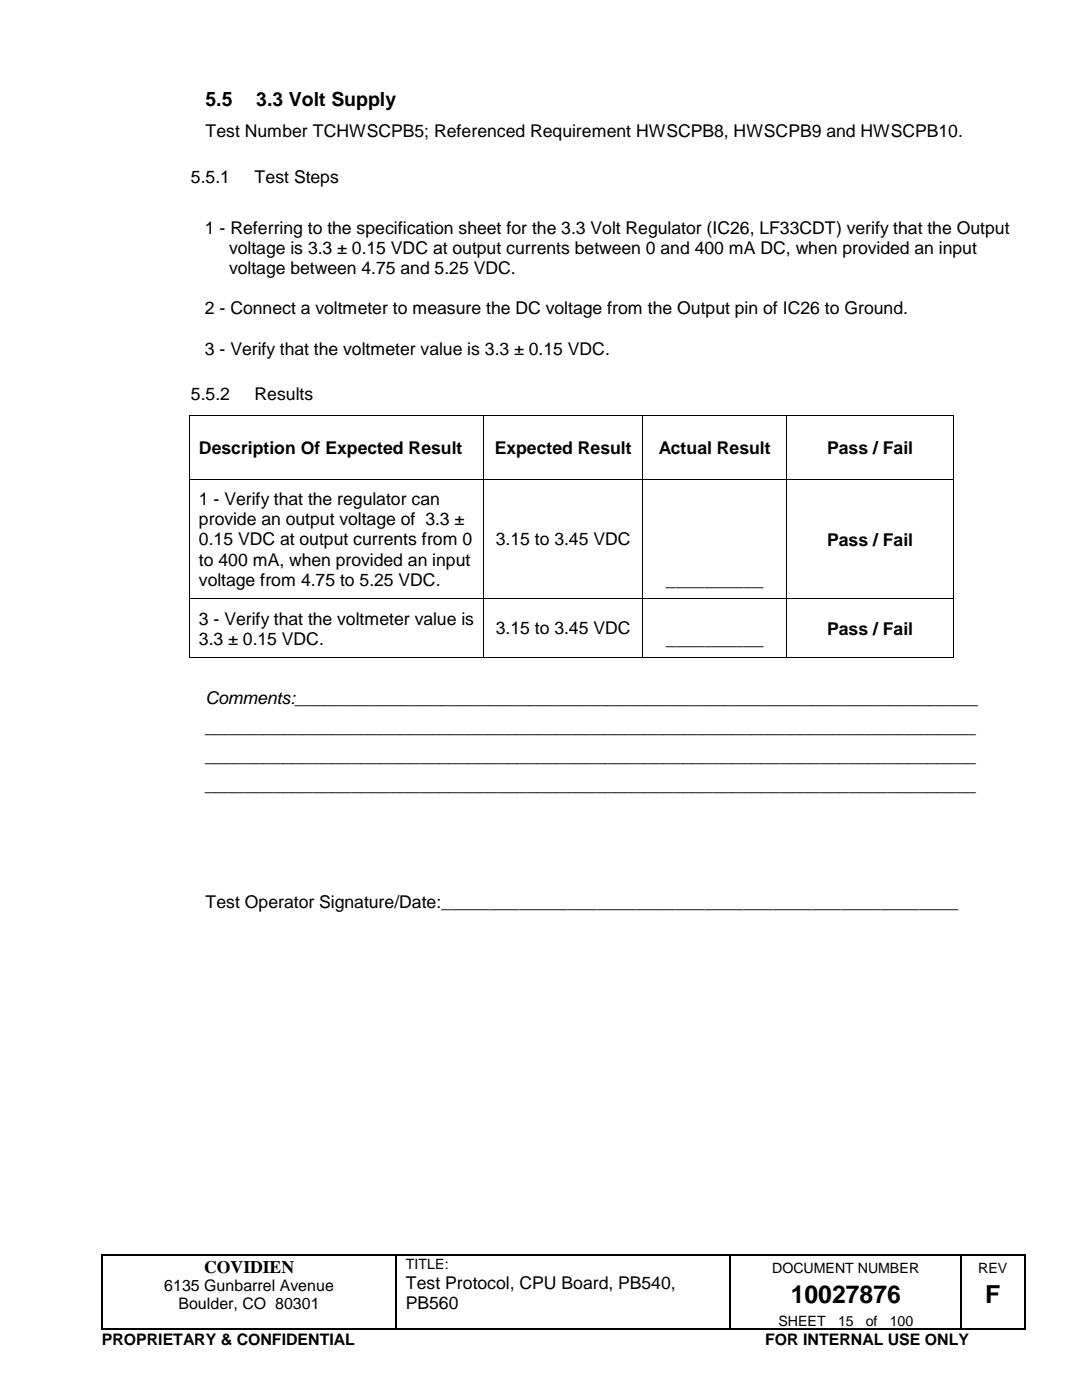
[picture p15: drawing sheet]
<svg xmlns="http://www.w3.org/2000/svg" width="216mm" height="279mm" viewBox="0 0 216 279" stroke-linecap="round" stroke-linejoin="round" font-family="sans-serif">
<defs><g id="words">
<g font-size="4.9">
<text x="157.8" y="260.1">10027876</text>
<text x="196.6" y="260.1">F</text>
</g>
<g font-size="3.9">
<text x="41" y="21.1">5.5</text>
<text x="51.1" y="21.1">3.3 Volt Supply</text>
</g>
<g font-size="3.5">
<text x="41" y="27.4">Test Number TCHWSCPB5; Referenced Requirement HWSCPB8, HWSCPB9 and HWSCPB10.</text>
<text x="38.1" y="36.5">5.5.1</text>
<text x="50.8" y="36.5">Test Steps</text>
<text x="40.9" y="46.7">1 - Referring to the specification sheet for the 3.3 Volt Regulator (IC26, LF33CDT) verify that the Output</text>
<text x="45.7" y="50.7">voltage is 3.3 ± 0.15 VDC at output currents between 0 and 400 mA DC, when provided an input</text>
<text x="45.7" y="54.7">voltage between 4.75 and 5.25 VDC.</text>
<text x="40.9" y="62.7">2 - Connect a voltmeter to measure the DC voltage from the Output pin of IC26 to Ground.</text>
<text x="40.9" y="70.8">3 - Verify that the voltmeter value is 3.3 ± 0.15 VDC.</text>
<text x="38.1" y="79.9">5.5.2</text>
<text x="50.8" y="79.9">Results</text>
<text x="39.7" y="90.6">Description Of Expected Result</text>
<text x="98.7" y="90.6">Expected Result</text>
<text x="131.4" y="90.6">Actual Result</text>
<text x="165.1" y="90.6">Pass / Fail</text>
<text x="39.7" y="100.8">1 - Verify that the regulator can</text>
<text x="39.7" y="104.8">provide an output voltage of 3.3 ±</text>
<text x="39.7" y="108.8">0.15 VDC at output currents from 0</text>
<text x="39.7" y="112.9">to 400 mA, when provided an input</text>
<text x="98.9" y="108.8">3.15 to 3.45 VDC</text>
<text x="165.1" y="108.9">Pass / Fail</text>
<text x="39.7" y="116.9">voltage from 4.75 to 5.25 VDC.</text>
<text x="132.9" y="116.9">__________</text>
<text x="39.7" y="124.6">3 - Verify that the voltmeter value is</text>
<text x="39.7" y="128.7">3.3 ± 0.15 VDC.</text>
<text x="98.9" y="126.6">3.15 to 3.45 VDC</text>
<text x="132.9" y="128.7">__________</text>
<text x="165.1" y="126.7">Pass / Fail</text>
<text x="41" y="140.4">Comments:______________________________________________________________________</text>
<text x="41" y="146.3">_______________________________________________________________________________</text>
<text x="41" y="152.1">_______________________________________________________________________________</text>
<text x="41" y="157.9">_______________________________________________________________________________</text>
<text x="41" y="181.2">Test Operator Signature/Date:_____________________________________________________</text>
<text x="40.7" y="254">COVIDIEN</text>
<text x="81" y="257.2">Test Protocol, CPU Board, PB540,</text>
<text x="81" y="261.2">PB560</text>
</g>
<g font-size="3.2">
<text x="32.8" y="257.7">6135 Gunbarrel Avenue</text>
<text x="35.6" y="261.3">Boulder, CO 80301</text>
<text x="20.3" y="268.5">PROPRIETARY &amp; CONFIDENTIAL</text>
<text x="152.7" y="268.5">FOR INTERNAL USE ONLY</text>
</g>
<g font-size="2.8">
<text x="81" y="253.3">TITLE:</text>
<text x="154.1" y="254">DOCUMENT NUMBER</text>
<text x="195.2" y="254">REV</text>
<text x="155.3" y="264.5">SHEET</text>
<text x="167.2" y="264.5">15</text>
<text x="172.8" y="264.5">of</text>
<text x="177.5" y="264.5">100</text>
</g>
</g></defs>
<g fill="#000">
<path d="M37.7 82.8h.2v.1h-.2zM37.7 95.6h.2v.2h-.2zM96.4 82.8h.2v.1h-.2zM96.4 95.6h.2v.2h-.2zM128.2 82.8h.2v.1h-.2zM128.2 95.6h.2v.2h-.2zM156.9 82.8h.2v.1h-.2zM156.9 95.6h.2v.2h-.2zM190.2 82.8h.2v.1h-.2zM190.2 95.6h.2v.2h-.2zM37.7 119.4h.2v.2h-.2zM96.4 119.4h.2v.2h-.2z"/>
<path d="M128.2 119.4h.2v.2h-.2zM156.9 119.4h.2v.2h-.2zM190.2 119.4h.2v.2h-.2zM37.7 131.2h.2v.2h-.2zM96.4 131.2h.2v.2h-.2zM128.2 131.2h.2v.2h-.2zM156.9 131.2h.2v.2h-.2zM190.2 131.2h.2v.2h-.2zM20.2 250.4h.2v.3h-.2zM79 250.4h.2v.3h-.2zM145.6 250.4h.3v.3h-.3zM191.6 250.4h.3v.3h-.3z"/>
<path d="M204.3 250.4h.3v.3h-.3zM20.2 265.2h.2v.2h-.2zM79 265.2h.2v.2h-.2zM145.6 265.2h.3v.2h-.3zM191.6 265.2h.3v.2h-.3zM204.3 265.2h.3v.2h-.3z"/>
</g>
<g fill="none" stroke="#000" stroke-width=".25">
<path d="M20.3 250.7v14.5M20.4 250.5h58.5M79.1 250.7v14.5M79.2 250.5h66.4M145.8 250.7v14.5M145.9 250.5h45.7M191.8 250.7v14.5M191.9 250.5h12.4M204.5 250.7v14.5M20.4 265.3h58.5M79.2 265.3h66.4M145.9 265.3h45.7"/>
<path d="M191.9 265.3h12.4"/>
</g>
<g fill="none" stroke="#000" stroke-width=".2">
<path d="M37.8 82.9v12.7M37.8 95.8v23.6M37.9 82.8h58.5M37.9 95.7h58.5M96.5 82.9v12.7M96.5 95.8v23.6M96.6 82.8h31.6M96.6 95.7h31.6M128.3 82.9v12.7M128.3 95.8v23.6M128.4 82.8h28.5M128.4 95.7h28.5"/>
<path d="M157 82.9v12.7M157 95.8v23.6M157.1 82.8h33.1M157.1 95.7h33.1M190.3 82.9v12.7M190.3 95.8v23.6M37.8 119.6v11.6M37.9 119.5h58.5M96.5 119.6v11.6M96.6 119.5h31.6M128.3 119.6v11.6M128.4 119.5h28.5"/>
<path d="M157 119.6v11.6M157.1 119.5h33.1M190.3 119.6v11.6M37.9 131.3h58.5M96.6 131.3h31.6M128.4 131.3h28.5M157.1 131.3h33.1"/>
</g>
<use href="#words"/>
</svg>
